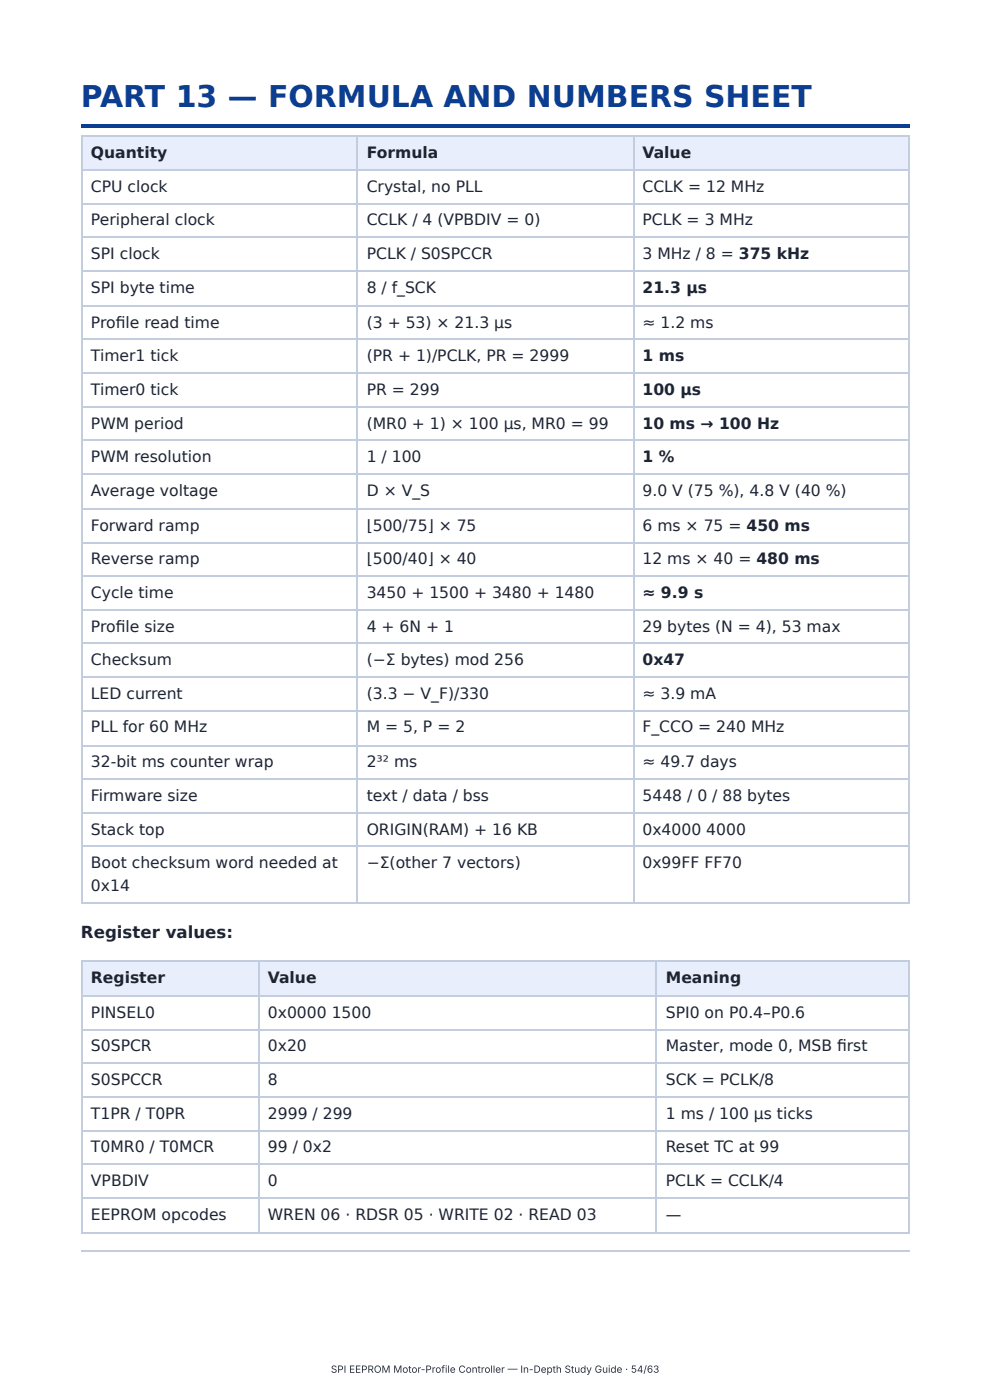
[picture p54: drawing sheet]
<svg xmlns="http://www.w3.org/2000/svg" width="210mm" height="297mm" viewBox="0 0 210 297" stroke-linecap="round" stroke-linejoin="round" font-family="sans-serif">
<defs><g id="words">
<text font-size="6.3" fill="#0b3d91" x="17.2" y="22.8">PART 13 — FORMULA AND NUMBERS SHEET</text>
<text font-size="3.5" fill="#1d2433" x="17.2" y="199.2">Register values:</text>
<g font-size="3.3" fill="#1d2433">
<text x="19.3" y="33.6">Quantity</text>
<text x="77.9" y="33.6">Formula</text>
<text x="136.4" y="33.6">Value</text>
<text x="19.3" y="40.7">CPU clock</text>
<text x="77.9" y="40.7">Crystal, no PLL</text>
<text x="136.4" y="40.7">CCLK = 12 MHz</text>
<text x="19.3" y="47.9">Peripheral clock</text>
<text x="77.9" y="47.9">CCLK / 4 (VPBDIV = 0)</text>
<text x="136.4" y="47.9">PCLK = 3 MHz</text>
<text x="19.3" y="55">SPI clock</text>
<text x="77.9" y="55">PCLK / S0SPCCR</text>
<text x="136.4" y="55">3 MHz / 8 = 375 kHz</text>
<text x="19.3" y="62.2">SPI byte time</text>
<text x="77.9" y="62.2">8 / f_SCK</text>
<text x="136.4" y="62.2">21.3 µs</text>
<text x="19.3" y="69.6">Profi le read time</text>
<text x="77.9" y="69.6">(3 + 53) × 21.3 µs</text>
<text x="136.4" y="69.6">≈ 1.2 ms</text>
<text x="19.3" y="76.7">Timer1 tick</text>
<text x="77.9" y="76.7">(PR + 1)/PCLK, PR = 2999</text>
<text x="136.4" y="76.7">1 ms</text>
<text x="19.3" y="83.9">Timer0 tick</text>
<text x="77.9" y="83.9">PR = 299</text>
<text x="136.4" y="83.9">100 µs</text>
<text x="19.3" y="91">PWM period</text>
<text x="77.9" y="91">(MR0 + 1) × 100 µs, MR0 = 99</text>
<text x="136.4" y="91">10 ms → 100 Hz</text>
<text x="19.3" y="98.2">PWM resolution</text>
<text x="77.9" y="98.2">1 / 100</text>
<text x="136.4" y="98.2">1 %</text>
<text x="19.3" y="105.3">Average voltage</text>
<text x="77.9" y="105.3">D × V_S</text>
<text x="136.4" y="105.3">9.0 V (75 %), 4.8 V (40 %)</text>
<text x="19.3" y="112.7">Forward ramp</text>
<text x="77.9" y="112.7">⌊500/75⌋ × 75</text>
<text x="136.4" y="112.7">6 ms × 75 = 450 ms</text>
<text x="19.3" y="119.9">Reverse ramp</text>
<text x="77.9" y="119.9">⌊500/40⌋ × 40</text>
<text x="136.4" y="119.9">12 ms × 40 = 480 ms</text>
<text x="19.3" y="127">Cycle time</text>
<text x="77.9" y="127">3450 + 1500 + 3480 + 1480</text>
<text x="136.4" y="127">≈ 9.9 s</text>
<text x="19.3" y="134.1">Profi le size</text>
<text x="77.9" y="134.1">4 + 6N + 1</text>
<text x="136.4" y="134.1">29 bytes (N = 4), 53 max</text>
<text x="19.3" y="141.3">Checksum</text>
<text x="77.9" y="141.3">(−Σ bytes) mod 256</text>
<text x="136.4" y="141.3">0x47</text>
<text x="19.3" y="148.4">LED current</text>
<text x="77.9" y="148.4">(3.3 − V_F)/330</text>
<text x="136.4" y="148.4">≈ 3.9 mA</text>
<text x="19.3" y="155.6">PLL for 60 MHz</text>
<text x="77.9" y="155.6">M = 5, P = 2</text>
<text x="136.4" y="155.6">F_CCO = 240 MHz</text>
<text x="19.3" y="163">32-bit ms counter wrap</text>
<text x="77.9" y="163">2³² ms</text>
<text x="136.4" y="163">≈ 49.7 days</text>
<text x="19.3" y="170.1">Firmware size</text>
<text x="77.9" y="170.1">text / data / bss</text>
<text x="136.4" y="170.1">5448 / 0 / 88 bytes</text>
<text x="19.3" y="177.3">Stack top</text>
<text x="77.9" y="177.3">ORIGIN(RAM) + 16 KB</text>
<text x="136.4" y="177.3">0x4000</text>
<text x="150" y="177.3">4000</text>
<text x="19.3" y="184.4">Boot checksum word needed at</text>
<text x="77.9" y="184.4">−Σ(other 7 vectors)</text>
<text x="136.4" y="184.4">0x99FF FF70</text>
<text x="19.3" y="189.2">0x14</text>
<text x="19.3" y="208.8">Register</text>
<text x="56.9" y="208.8">Value</text>
<text x="141.4" y="208.8">Meaning</text>
<text x="19.3" y="216.2">PINSEL0</text>
<text x="56.9" y="216.2">0x0000</text>
<text x="70.4" y="216.2">1500</text>
<text x="141.4" y="216.2">SPI0 on P0.4–P0.6</text>
<text x="19.3" y="223.3">S0SPCR</text>
<text x="56.9" y="223.3">0x20</text>
<text x="141.4" y="223.3">Master, mode 0, MSB fi rst</text>
<text x="19.3" y="230.5">S0SPCCR</text>
<text x="56.9" y="230.5">8</text>
<text x="141.4" y="230.5">SCK = PCLK/8</text>
<text x="19.3" y="237.6">T1PR / T0PR</text>
<text x="56.9" y="237.6">2999 / 299</text>
<text x="141.4" y="237.6">1 ms / 100 µs ticks</text>
<text x="19.3" y="244.7">T0MR0 / T0MCR</text>
<text x="56.9" y="244.7">99 / 0x2</text>
<text x="141.4" y="244.7">Reset TC at 99</text>
<text x="19.3" y="251.9">VPBDIV</text>
<text x="56.9" y="251.9">0</text>
<text x="141.4" y="251.9">PCLK = CCLK/4</text>
<text x="19.3" y="259">EEPROM opcodes</text>
<text x="56.9" y="259">WREN 06 · RDSR 05 · WRITE 02 · READ 03</text>
<text x="141.4" y="259">—</text>
</g>
<text font-size="2.1" fill="#343434" x="70.3" y="291.6">SPI EEPROM Motor-Profile Controller — In-Depth Study Guide · 54/63</text>
</g></defs>
<path d="M17.2 26.5h175.9v.8h-175.9z" fill="#0b3d91"/>
<g fill="#e8eefb">
<path d="M17.5 28.8h58.4v7.2h-58.4z"/>
<path d="M75.9 28.8h58.5v7.2h-58.5z"/>
<path d="M134.4 28.8h58.7v7.2h-58.7z"/>
</g>
<g fill="none" stroke="#c3cde0" stroke-width=".26">
<path d="M17.2 29h175.9M17.2 36.1h175.9M17.3 28.8v163M75.8 28.8v163M134.5 28.8v163M193 28.8v163M17.2 43.3h175.9M17.2 50.4h175.9M17.2 57.5h175.9M17.2 65h175.9M17.2 72.1h175.9M17.2 79.2h175.9"/>
<path d="M17.2 86.4h175.9M17.2 93.5h175.9M17.2 100.7h175.9M17.2 108.1h175.9M17.2 115.2h175.9M17.2 122.4h175.9M17.2 129.5h175.9M17.2 136.7h175.9M17.2 143.8h175.9M17.2 150.9h175.9M17.2 158.4h175.9M17.2 165.5h175.9"/>
<path d="M17.2 172.6h175.9M17.2 179.8h175.9M17.2 191.7h175.9"/>
</g>
<g fill="#e8eefb">
<path d="M17.5 204.3h37.5v7.1h-37.5z"/>
<path d="M55 204.3h84.4v7.1h-84.4z"/>
<path d="M139.4 204.3h53.7v7.1h-53.7z"/>
</g>
<g fill="none" stroke="#c3cde0" stroke-width=".26">
<path d="M17.2 204.1h175.9M17.2 211.5h175.9M17.2 218.7h175.9M17.3 204v57.9M54.9 204v57.9M139.3 204v57.9M193 204v57.9M17.2 225.8h175.9M17.2 233h175.9M17.2 240.1h175.9M17.2 247.3h175.9M17.2 254.4h175.9"/>
<path d="M17.2 261.8h175.9M17.2 265.8h175.9"/>
</g>
<use href="#words"/>
</svg>
